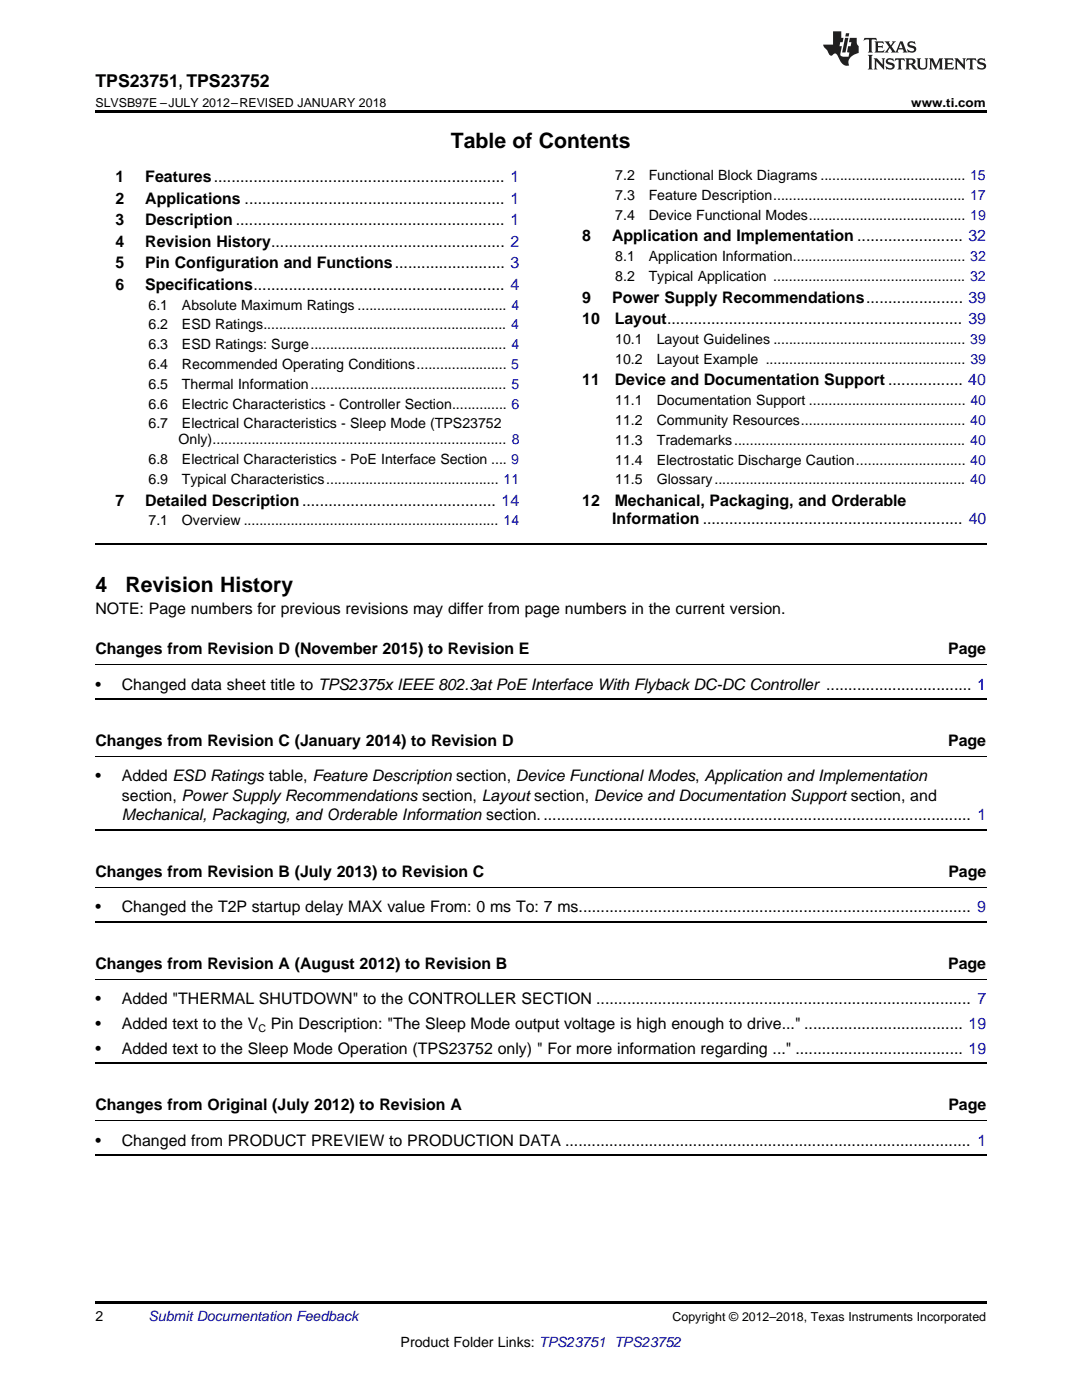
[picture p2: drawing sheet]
<svg xmlns="http://www.w3.org/2000/svg" width="216mm" height="279mm" viewBox="0 0 216 279" stroke-linecap="round" stroke-linejoin="round" font-family="sans-serif">
<defs><g id="words">
<g font-size="4.2">
<text x="90" y="29.6">Table of Contents</text>
<text x="19" y="118.1">4</text>
<text x="25" y="118.1">Revision History</text>
</g>
<text font-size="3.5" x="19" y="17.3">TPS23751, TPS23752</text>
<g font-size="3.2">
<text x="23" y="36.3">1</text>
<text x="23" y="40.6">2</text>
<text x="29" y="36.3">Features.................................................................. 1</text>
<text x="29" y="40.6">Applications ........................................................... 1</text>
<text x="23" y="44.9">3</text>
<text x="29" y="44.9">Description ............................................................. 1</text>
<text x="23" y="49.2">4</text>
<text x="23" y="53.6">5</text>
<text x="29" y="49.2">Revision History..................................................... 2</text>
<text x="29" y="53.6">Pin Configuration and Functions......................... 3</text>
<text x="116.2" y="48.2">8</text>
<text x="122.1" y="48.2">Application and Implementation ........................ 32</text>
<text x="23" y="57.9">6</text>
<text x="29" y="57.9">Specifications......................................................... 4</text>
<text x="116.2" y="60.4">9</text>
<text x="116.2" y="64.7">10</text>
<text x="122.1" y="60.4">Power Supply Recommendations...................... 39</text>
<text x="122.7" y="64.7">Layout................................................................... 39</text>
<text x="116.2" y="76.9">11</text>
<text x="122.7" y="76.9">Device and Documentation Support ................. 40</text>
<text x="23" y="100.9">7</text>
<text x="29" y="100.9">Detailed Description............................................ 14</text>
<text x="116.2" y="101">12</text>
<text x="122.7" y="101">Mechanical, Packaging, and Orderable</text>
<text x="122.2" y="104.5">Information ........................................................... 40</text>
<text x="19" y="122.4">NOTE: Page numbers for previous revisions may differ from page numbers in the current version.</text>
<text x="19" y="130.6">Changes from Revision D (November 2015) to Revision E</text>
<text x="189.2" y="130.6">Page</text>
<text x="19" y="137.6">•</text>
<text x="24.3" y="137.6">Changed data sheet title to TPS2375x IEEE 802.3at PoE Interface With Flyback DC-DC Controller ................................. 1</text>
<text x="19" y="148.9">Changes from Revision C (January 2014) to Revision D</text>
<text x="189.2" y="148.9">Page</text>
<text x="19" y="156">•</text>
<text x="24.3" y="156">Added ESD Ratings table, Feature Description section, Device Functional Modes, Application and Implementation</text>
<text x="24.3" y="159.8">section, Power Supply Recommendations section, Layout section, Device and Documentation Support section, and</text>
<text x="24.3" y="163.7">Mechanical, Packaging, and Orderable Information section.................................................................................................. 1</text>
<text x="19" y="175">Changes from Revision B (July 2013) to Revision C</text>
<text x="189.2" y="175">Page</text>
<text x="19" y="182.1">•</text>
<text x="24.3" y="182.1">Changed the T2P startup delay MAX value From: 0 ms To: 7 ms......................................................................................... 9</text>
<text x="19" y="193.4">Changes from Revision A (August 2012) to Revision B</text>
<text x="189.2" y="193.4">Page</text>
<text x="19" y="200.4">•</text>
<text x="24.3" y="200.4">Added &quot;THERMAL SHUTDOWN&quot; to the CONTROLLER SECTION ..................................................................................... 7</text>
<text x="19" y="205.4">•</text>
<text x="24.3" y="205.4">Added text to the V</text>
<text x="54" y="205.4">Pin Description: &quot;The Sleep Mode output voltage is high enough to drive...&quot; .................................... 19</text>
<text x="19" y="210.3">•</text>
<text x="24.3" y="210.3">Added text to the Sleep Mode Operation (TPS23752 only) &quot; For more information regarding ...&quot; ...................................... 19</text>
<text x="19" y="221.6">Changes from Original (July 2012) to Revision A</text>
<text x="189.2" y="221.6">Page</text>
<text x="19" y="228.6">•</text>
<text x="24.3" y="228.6">Changed from PRODUCT PREVIEW to PRODUCTION DATA ............................................................................................ 1</text>
</g>
<g font-size="2.8">
<text x="122.8" y="36">7.2</text>
<text x="129.4" y="36">Functional Block Diagrams ..................................... 15</text>
<text x="122.8" y="39.9">7.3</text>
<text x="129.4" y="39.9">Feature Description................................................. 17</text>
<text x="122.8" y="43.9">7.4</text>
<text x="129.4" y="43.9">Device Functional Modes........................................ 19</text>
<text x="122.8" y="52.1">8.1</text>
<text x="129.4" y="52.1">Application Information............................................ 32</text>
<text x="122.8" y="56.1">8.2</text>
<text x="129.4" y="56.1">Typical Application ................................................. 32</text>
<text x="29.6" y="61.8">6.1</text>
<text x="29.6" y="65.8">6.2</text>
<text x="36.3" y="61.8">Absolute Maximum Ratings ...................................... 4</text>
<text x="36.3" y="65.8">ESD Ratings.............................................................. 4</text>
<text x="29.6" y="69.7">6.3</text>
<text x="36.3" y="69.7">ESD Ratings: Surge.................................................. 4</text>
<text x="122.8" y="68.7">10.1</text>
<text x="131" y="68.7">Layout Guidelines ................................................. 39</text>
<text x="29.6" y="73.7">6.4</text>
<text x="29.6" y="77.6">6.5</text>
<text x="36.3" y="73.7">Recommended Operating Conditions....................... 5</text>
<text x="36.3" y="77.6">Thermal Information.................................................. 5</text>
<text x="122.8" y="72.6">10.2</text>
<text x="131" y="72.6">Layout Example ................................................... 39</text>
<text x="29.6" y="81.6">6.6</text>
<text x="36.3" y="81.6">Electric Characteristics - Controller Section.............. 6</text>
<text x="122.8" y="80.9">11.1</text>
<text x="131" y="80.9">Documentation Support ........................................ 40</text>
<text x="29.6" y="85.5">6.7</text>
<text x="35.6" y="88.7">Only)........................................................................... 8</text>
<text x="36.3" y="85.5">Electrical Characteristics - Sleep Mode (TPS23752</text>
<text x="122.8" y="84.8">11.2</text>
<text x="122.8" y="88.8">11.3</text>
<text x="131" y="84.8">Community Resources.......................................... 40</text>
<text x="131" y="88.8">Trademarks........................................................... 40</text>
<text x="29.6" y="92.6">6.8</text>
<text x="36.3" y="92.6">Electrical Characteristics - PoE Interface Section .... 9</text>
<text x="122.8" y="92.7">11.4</text>
<text x="131" y="92.7">Electrostatic Discharge Caution............................ 40</text>
<text x="29.6" y="96.6">6.9</text>
<text x="36.3" y="96.6">Typical Characteristics............................................ 11</text>
<text x="122.8" y="96.7">11.5</text>
<text x="131" y="96.7">Glossary................................................................ 40</text>
<text x="29.6" y="104.8">7.1</text>
<text x="36.3" y="104.8">Overview ................................................................. 14</text>
<text x="19" y="263.6">2</text>
<text x="79.9" y="268.9">Product Folder Links: TPS23751 TPS23752</text>
</g>
<text font-size="2.8" fill="#0000c8" x="29.6" y="263.6">Submit Documentation Feedback</text>
<g font-size="2.5">
<text x="19" y="21.4">SLVSB97E –JULY 2012–REVISED JANUARY 2018</text>
<text x="181.8" y="21.4">www.ti.com</text>
<text x="134.2" y="263.6">Copyright © 2012–2018, Texas Instruments Incorporated</text>
</g>
<text font-size="2.1" x="51.6" y="206">C</text>
</g></defs>
<path d="M19 22h177.8v.5h-177.8zM19 259.7h177.8v.5h-177.8z" fill="#000"/>
<path d="M19 108.5h177.8M19 139.6h177.8M19 165.7h177.8M19 184h177.8M19 212.2h177.8M19 230.6h177.8" fill="none" stroke="#000" stroke-width=".35"/>
<path d="M19 132.6h177.8M19 151h177.8M19 177.1h177.8M19 195.4h177.8M19 223.6h177.8" fill="none" stroke="#000" stroke-width=".2"/>
<g fill="#231f20">
<path d="M172.5 7.6l-.1 .5 .4-.2h.6v.1v2.1l-.2 .4h.9l-.2-.4v-2.1l.1-.1h.5l.5 .2-.2-.5zM174.5 8.3l.2 .3v1.5l-.2 .4h1.8l.2-.6a1.04 1.04 0 0 1-1.3 .2v-.7h.6l.3 .2v-.6l-.3 .2h-.6v-.6l.8-.1 .4 .3-.2-.5zM176.5 8.3l.9 1.1-.9 1.1h.8l-.2-.2 .4-.7 .5 .7-.2 .2h1.5l-.2-.2 .2-.4h.9l.1 .4-.2 .2h1l-.3-.3-.7-1.9h-.5l-.9 2-.8-1 .9-1h-.8l.1 .3-.4 .5-.3-.6 .1-.2zM179.7 8.6l.4 1h-.7zM181.3 8.4a.63 .63 0 0 0-.2 .7 .63 .63 0 0 0 .6 .4l.6 .2 .1 .2a.75 .75 0 0 1-.7 .4 .75 .75 0 0 1-.6-.5l.1 .7 .1-.1a1.11 1.11 0 0 0 1.5-.6 1.13 1.13 0 0 0-1.2-.8l-.1-.4a1.04 1.04 0 0 1 1.2 .2l-.2-.5-.2 .1-.4-.2zM173.2 10.9l.2 .4v2.2l-.2 .4h1l-.3-.4v-2.2l.3-.4zM174.3 11.6l.3 .4v1.5l-.3 .4h.8l-.2-.4v-1.3l1.5 1.7v-1.9l.2-.4h-.7l.2 .4v.9l-1.1-1.3zM177 11.8a.62 .62 0 0 0-.2 .7 .62 .62 0 0 0 .6 .4l.6 .1 .1 .3a.76 .76 0 0 1-.7 .3 .76 .76 0 0 1-.7-.4l.2 .7 .1-.1a1.11 1.11 0 0 0 1.5-.6 1.13 1.13 0 0 0-1.2-.8l-.1-.4a1.04 1.04 0 0 1 1.2 .2l-.2-.6-.2 .1-.5-.1zM178.7 11.6l-.2 .6a.61 .61 0 0 1 .8-.3v1.6l-.2 .4h.9l-.2-.4v-1.6a.63 .63 0 0 1 .7 .3l-.1-.6zM180.6 11.6l.3 .4v1.5l-.3 .4h1l-.2-.2-.1-.8 .6 .2a.76 .76 0 0 0 1.2 .7l-1-1a.58 .58 0 0 0 .6-.5 .58 .58 0 0 0-.5-.6zM181.4 11.9h.1a.45 .45 0 0 1 .5 .1 .45 .45 0 0 1 .1 .5l-.8 .2zM182.9 11.6l.2 .2a2.17 2.17 0 0 0 .3 1.9 .99 .99 0 0 0 1.6-.6v-1.1l.2-.4h-.7l.2 .2a1.92 1.92 0 0 1-.2 1.8 .6 .6 0 0 1-.9-.5v-1.1l.2-.4zM185.4 11.6l.2 .4v1.5l-.2 .4h.7l-.2-.4v-1.4l.8 1.8 .8-1.8v1.4l-.2 .4h.9l-.2-.4v-1.5l.2-.4h-.8l-.6 1.5-.6-1.5zM188.4 11.6l.2 .4v1.5l-.2 .4h1.8l.1-.6a1.04 1.04 0 0 1-1.2 .1v-.6h.5l.4 .2v-.6l-.4 .2h-.5v-.7h.8l.3 .3-.1-.6zM190.5 11.6l.2 .4v1.5l-.2 .4h.7l-.2-.4v-1.3l1.5 1.7v-1.9l.2-.4h-.7l.2 .4v.9l-1.1-1.3zM192.9 11.6l-.1 .6a.61 .61 0 0 1 .7-.3l.1 1.6-.3 .4h1l-.3-.4 .1-1.6a.63 .63 0 0 1 .7 .3l-.1-.6zM195.2 11.8a.62 .62 0 0 0-.2 .7 .62 .62 0 0 0 .6 .4l.6 .1 .1 .3a.76 .76 0 0 1-.7 .3 .76 .76 0 0 1-.6-.4l.1 .7 .1-.1a1.11 1.11 0 0 0 1.6-.6 1.13 1.13 0 0 0-1.3-.8l-.1-.4a1.04 1.04 0 0 1 1.2 .2l-.1-.6-.2 .1-.5-.1z"/>
<path d="M166.2 6.3v2.6h-1.9v.4l.8 .9a.91 .91 0 0 0 1 .8 .56 .56 0 0 1 .5-.3 .56 .56 0 0 1 .5 .3l.4 .8a1.53 1.53 0 0 0 1.9 1.2 1.54 1.54 0 0 1 1-2.1l.9-.3v-1.4a1.52 1.52 0 0 1-.4-1.6h-1.3l-.2 .8h.5l-.2 .8h-.5l-.1 1v.2l.4 .1-.2 .8a1.93 1.93 0 0 1-1.6-.3l.3-1.8h-.5l.2-.8h.4l.2-.8h-.4v-1.3zM168.6 7.6l-.6 2.9h.7l.6-2.9zM168.8 6.6l-.1 .7h.6l.2-.7z"/>
</g>
<use href="#words"/>
</svg>
